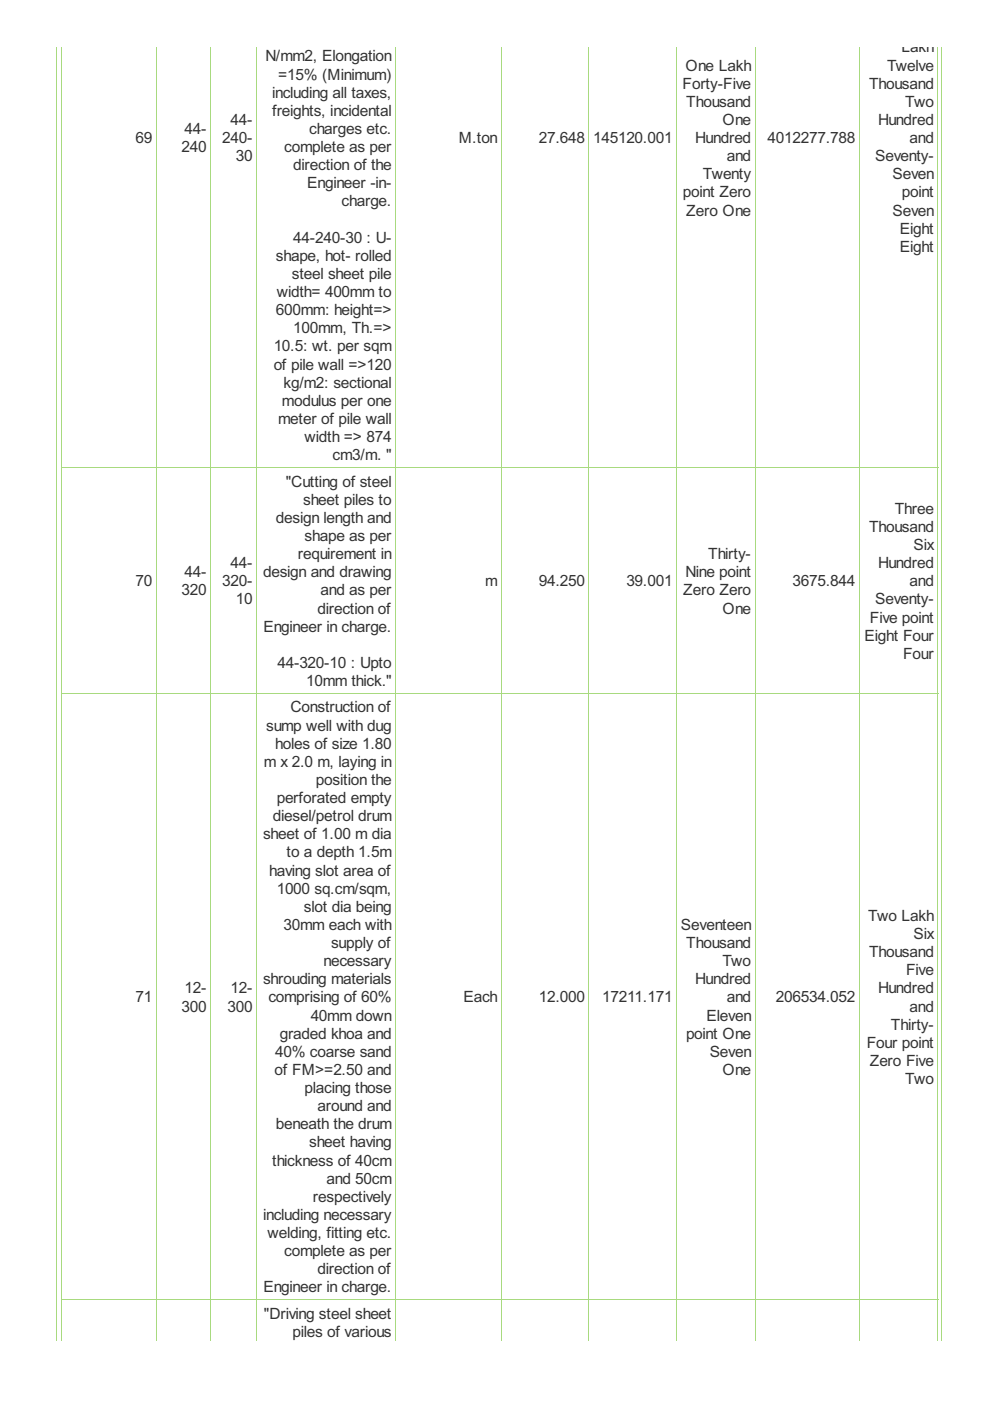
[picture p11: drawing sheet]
<svg xmlns="http://www.w3.org/2000/svg" width="210mm" height="297mm" viewBox="0 0 210 297" stroke-linecap="round" stroke-linejoin="round" font-family="sans-serif">
<defs><g id="words">
<g font-size="3.7" fill="#333">
<text x="191.1" y="11.1">Lakh</text>
<text x="56.3" y="13">N/mm2, Elongation</text>
<text x="59" y="16.9">=15% (Minimum)</text>
<text x="145.3" y="15">One Lakh</text>
<text x="188.1" y="15">Twelve</text>
<text x="57.7" y="20.7">including all taxes,</text>
<text x="144.7" y="18.8">Forty-Five</text>
<text x="145.5" y="22.6">Thousand</text>
<text x="184.3" y="18.8">Thousand</text>
<text x="191.9" y="22.6">Two</text>
<text x="39.1" y="28.4">44-</text>
<text x="48.9" y="26.5">44-</text>
<text x="57.7" y="24.6">freights, incidental</text>
<text x="65.6" y="28.4">charges etc.</text>
<text x="153.2" y="26.5">One</text>
<text x="186.2" y="26.5">Hundred</text>
<text x="28.7" y="30.3">69</text>
<text x="38.5" y="32.2">240</text>
<text x="47.1" y="30.3">240-</text>
<text x="50" y="34.2">30</text>
<text x="60.3" y="32.2">complete as per</text>
<text x="97.3" y="30.3">M.ton</text>
<text x="114.2" y="30.3">27.648</text>
<text x="125.8" y="30.3">145120.001</text>
<text x="147.4" y="30.3">Hundred</text>
<text x="154.1" y="34.2">and</text>
<text x="162.7" y="30.3">4012277.788</text>
<text x="185.5" y="34.2">Seventy-</text>
<text x="192.8" y="30.3">and</text>
<text x="62.2" y="36.1">direction of the</text>
<text x="65.1" y="39.9">Engineer -in-</text>
<text x="144.8" y="41.9">point Zero</text>
<text x="149" y="38">Twenty</text>
<text x="189.2" y="38">Seven</text>
<text x="191.2" y="41.9">point</text>
<text x="72.4" y="43.8">charge.</text>
<text x="145.5" y="45.7">Zero One</text>
<text x="189.2" y="45.7">Seven</text>
<text x="62.2" y="51.5">44-240-30 : U-</text>
<text x="190.8" y="49.5">Eight</text>
<text x="190.8" y="53.4">Eight</text>
<text x="58.5" y="55.3">shape, hot- rolled</text>
<text x="61.9" y="59.1">steel sheet pile</text>
<text x="58.7" y="63">width= 400mm to</text>
<text x="58.5" y="66.8">600mm: height=&gt;</text>
<text x="62.2" y="70.7">100mm, Th.=&gt;</text>
<text x="58" y="74.5">10.5: wt. per sqm</text>
<text x="58" y="78.4">of pile wall =&gt;120</text>
<text x="60.1" y="82.2">kg/m2: sectional</text>
<text x="59" y="89.9">meter of pile wall</text>
<text x="59.8" y="86">modulus per one</text>
<text x="64.6" y="93.7">width =&gt; 874</text>
<text x="70.5" y="97.6">cm3/m. &quot;</text>
<text x="60.6" y="103.2">&quot;Cutting of steel</text>
<text x="64.3" y="107">sheet piles to</text>
<text x="58.5" y="110.9">design length and</text>
<text x="184.3" y="112.8">Thousand</text>
<text x="189.7" y="108.9">Three</text>
<text x="63.1" y="118.5">requirement in</text>
<text x="64.6" y="114.7">shape as per</text>
<text x="150.1" y="118.5">Thirty-</text>
<text x="193.7" y="116.6">Six</text>
<text x="28.7" y="124.3">70</text>
<text x="39.1" y="122.4">44-</text>
<text x="47.1" y="124.3">320-</text>
<text x="48.9" y="120.5">44-</text>
<text x="55.8" y="122.4">design and drawing</text>
<text x="102.9" y="124.3">m</text>
<text x="114.2" y="124.3">94.250</text>
<text x="132.8" y="124.3">39.001</text>
<text x="145.3" y="122.4">Nine point</text>
<text x="168" y="124.3">3675.844</text>
<text x="186.2" y="120.5">Hundred</text>
<text x="192.8" y="124.3">and</text>
<text x="38.5" y="126.2">320</text>
<text x="50" y="128.2">10</text>
<text x="67.3" y="130.1">direction of</text>
<text x="68" y="126.2">and as per</text>
<text x="144.9" y="126.2">Zero Zero</text>
<text x="153.2" y="130.1">One</text>
<text x="184.4" y="132">Five point</text>
<text x="185.5" y="128.2">Seventy-</text>
<text x="55.8" y="133.9">Engineer in charge.</text>
<text x="183.3" y="135.8">Eight Four</text>
<text x="58.8" y="141.6">44-320-10 : Upto</text>
<text x="191.5" y="139.7">Four</text>
<text x="64.9" y="145.4">10mm thick.&quot;</text>
<text x="56.4" y="154.9">sump well with dug</text>
<text x="61.6" y="151.1">Construction of</text>
<text x="58.3" y="158.7">holes of size 1.80</text>
<text x="55.9" y="162.6">m x 2.0 m, laying in</text>
<text x="67" y="166.4">position the</text>
<text x="58.7" y="170.3">perforated empty</text>
<text x="55.8" y="178">sheet of 1.00 m dia</text>
<text x="57.9" y="174.1">diesel/petrol drum</text>
<text x="57.1" y="185.6">having slot area of</text>
<text x="60.7" y="181.8">to a depth 1.5m</text>
<text x="58.7" y="189.5">1000 sq.cm/sqm,</text>
<text x="60.1" y="197.2">30mm each with</text>
<text x="64.4" y="193.3">slot dia being</text>
<text x="144.4" y="197.2">Seventeen</text>
<text x="184.1" y="195.2">Two Lakh</text>
<text x="70.2" y="201">supply of</text>
<text x="145.5" y="201">Thousand</text>
<text x="184.3" y="202.9">Thousand</text>
<text x="193.7" y="199.1">Six</text>
<text x="55.8" y="208.7">shrouding materials</text>
<text x="68.6" y="204.9">necessary</text>
<text x="147.4" y="208.7">Hundred</text>
<text x="153.2" y="204.9">Two</text>
<text x="192.1" y="206.8">Five</text>
<text x="28.7" y="212.5">71</text>
<text x="38.5" y="214.5">300</text>
<text x="39.1" y="210.6">12-</text>
<text x="48.3" y="214.5">300</text>
<text x="48.9" y="210.6">12-</text>
<text x="56.9" y="212.5">comprising of 60%</text>
<text x="98.3" y="212.5">Each</text>
<text x="114.2" y="212.5">12.000</text>
<text x="127.7" y="212.5">17211.171</text>
<text x="154.1" y="212.5">and</text>
<text x="164.5" y="212.5">206534.052</text>
<text x="186.2" y="210.6">Hundred</text>
<text x="192.8" y="214.5">and</text>
<text x="59.3" y="220.2">graded khoa and</text>
<text x="65.9" y="216.4">40mm down</text>
<text x="145.4" y="220.2">point One</text>
<text x="149.8" y="216.4">Eleven</text>
<text x="188.9" y="218.3">Thirty-</text>
<text x="58.2" y="227.9">of FM&gt;=2.50 and</text>
<text x="58.3" y="224.1">40% coarse sand</text>
<text x="150.5" y="224.1">Seven</text>
<text x="153.2" y="227.9">One</text>
<text x="183.8" y="222.1">Four point</text>
<text x="184.4" y="226">Zero Five</text>
<text x="64.6" y="231.8">placing those</text>
<text x="191.9" y="229.8">Two</text>
<text x="58.5" y="239.4">beneath the drum</text>
<text x="67.3" y="235.6">around and</text>
<text x="65.6" y="243.3">sheet having</text>
<text x="57.7" y="247.1">thickness of 40cm</text>
<text x="69.2" y="251">and 50cm</text>
<text x="66.4" y="254.8">respectively</text>
<text x="55.8" y="258.7">including necessary</text>
<text x="56.7" y="262.5">welding, fitting etc.</text>
<text x="60.3" y="266.3">complete as per</text>
<text x="55.8" y="274">Engineer in charge.</text>
<text x="67.3" y="270.2">direction of</text>
<text x="55.9" y="279.6">&quot;Driving steel sheet</text>
<text x="62" y="283.5">piles of various</text>
</g>
</g></defs>
<g fill="none" stroke="#a8da7f" stroke-width=".21">
<path d="M12 9.9v274.4M13 9.9v274.4M33.1 9.9v274.4M44.7 9.9v274.4M54.4 9.9v274.4M83.9 9.9v274.4M106.3 9.9v274.4M124.9 9.9v274.4M143.4 9.9v274.4M160.1 9.9v274.4M182.2 9.9v274.4M198.8 9.9v274.4"/>
<path d="M199.6 9.9v274.4M12.9 99.1h186M12.9 147h186M12.9 275.5h186"/>
</g>
<use href="#words"/>
</svg>
